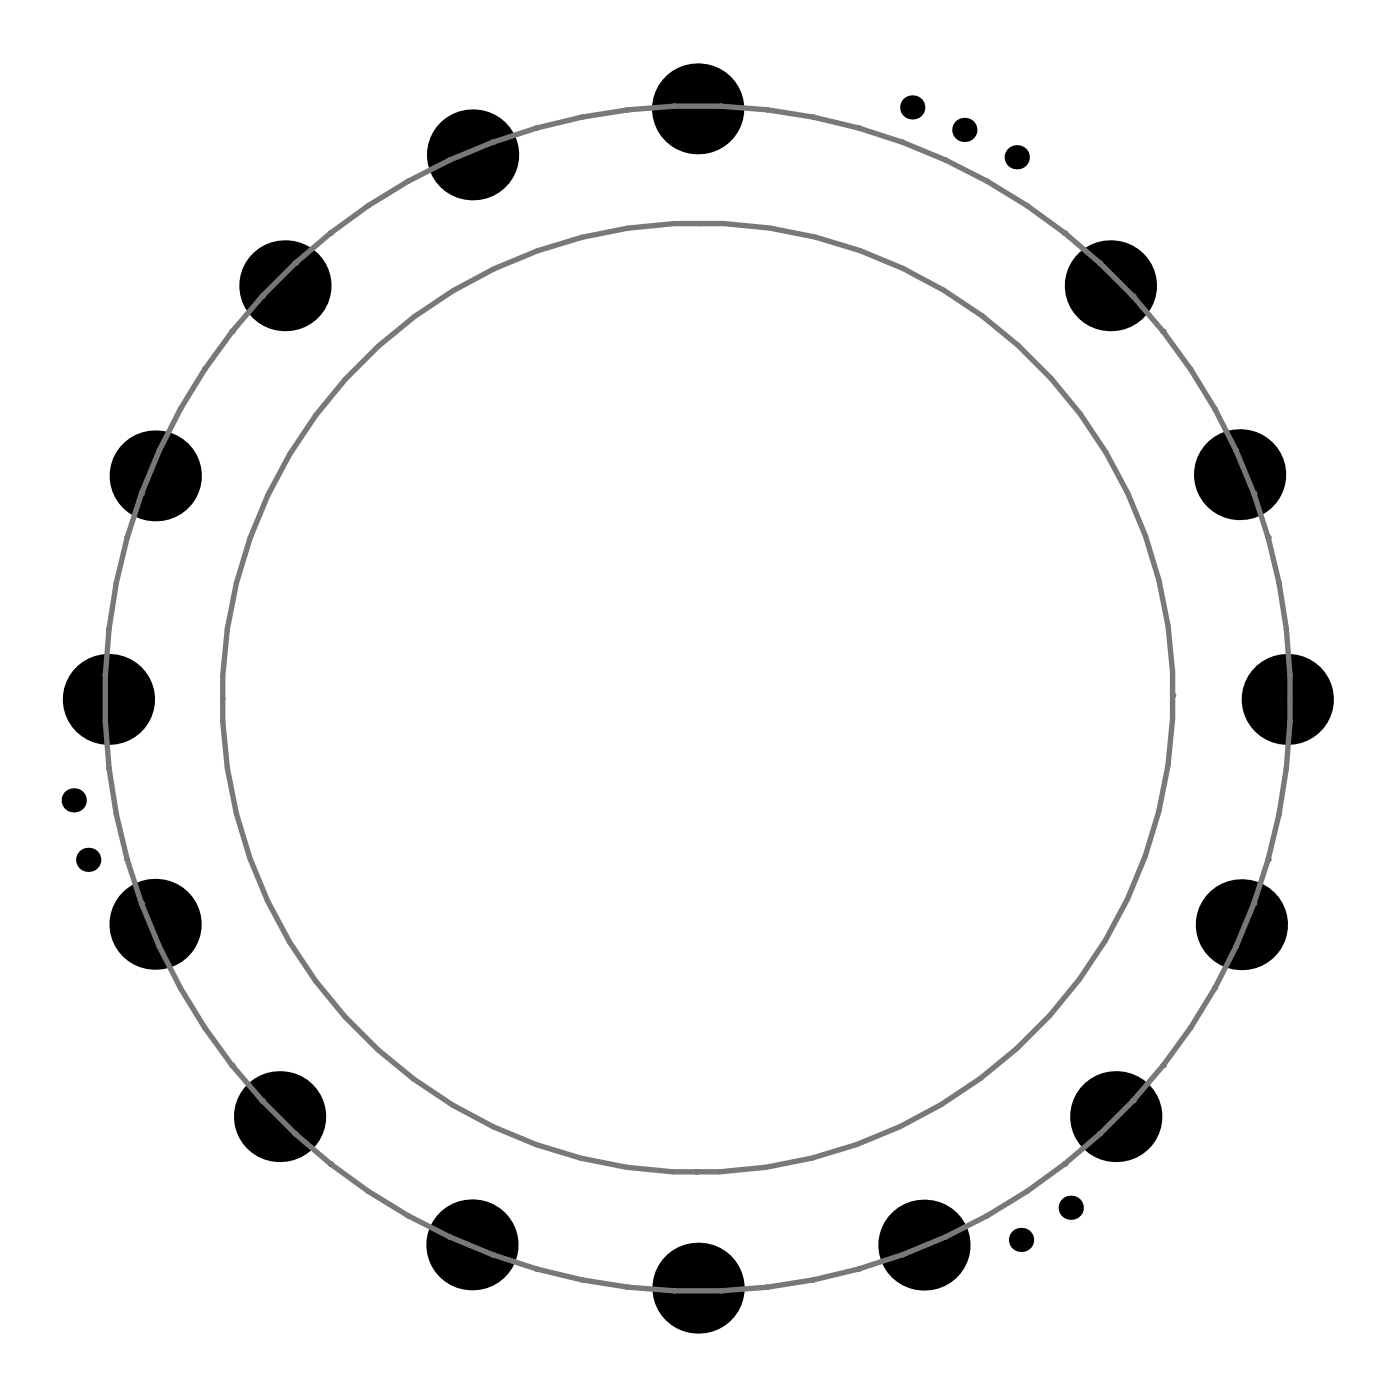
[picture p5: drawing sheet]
<svg xmlns="http://www.w3.org/2000/svg" width="43mm" height="43mm" viewBox="0 0 43 43" stroke-linecap="round" stroke-linejoin="round" font-family="sans-serif">
<g fill="#000">
<circle cx="4.8" cy="14.7" r="1.41"/>
<circle cx="8.8" cy="8.9" r="1.41"/>
<circle cx="14.6" cy="4.8" r="1.41"/>
<circle cx="21.6" cy="3.4" r="1.41"/>
<circle cx="28.3" cy="3.3" r=".38"/>
<circle cx="29.9" cy="4" r=".38"/>
<circle cx="31.5" cy="4.9" r=".38"/>
<circle cx="34.4" cy="8.9" r="1.41"/>
<circle cx="38.4" cy="14.7" r="1.41"/>
<circle cx="2.3" cy="24.8" r=".38"/>
<circle cx="2.7" cy="26.7" r=".38"/>
<circle cx="3.4" cy="21.7" r="1.41"/>
<circle cx="4.8" cy="28.6" r="1.41"/>
<circle cx="8.7" cy="34.6" r="1.41"/>
<circle cx="14.6" cy="38.6" r="1.41"/>
<circle cx="21.6" cy="39.9" r="1.41"/>
<circle cx="28.6" cy="38.6" r="1.41"/>
<circle cx="31.6" cy="38.4" r=".38"/>
<circle cx="33.2" cy="37.4" r=".38"/>
<circle cx="34.6" cy="34.6" r="1.41"/>
<circle cx="38.5" cy="28.7" r="1.41"/>
<circle cx="39.9" cy="21.7" r="1.41"/>
</g>
<g fill="none" stroke="#787878" stroke-width=".17">
<path d="M3.4 19.5h.1M3.4 19.5l-.1 1.4M3.6 18.1l-.2 1.4M3.6 18.1h.1M3.9 16.7l-.3 1.4M3.9 16.7h.1M4.4 15.3h.1M4.4 15.3l-.5 1.4M4.9 14l-.5 1.3M4.9 14h.1M5.6 12.7h.1M5.6 12.7l-.7 1.3"/>
<path d="M6.3 11.4l-.7 1.3M6.3 11.4h.1M7.2 10.3l-.8 1.1M7.2 10.3h.1M8.1 9.2l-.9 1.1M8.1 9.2h.1M9.2 8.2h.1M9.2 8.2l-1.1 1M10.2 7.2l-1 1M10.2 7.2h.1M10.3 7.2h-.1M11.4 6.4l-1.1 .8"/>
<path d="M12.6 5.6h.1M12.7 5.6l-1.3 .8M13.9 5l-1.2 .6M13.9 5h.1M15.3 4.4l-1.4 .6M15.3 4.4h.1M16.6 4h.1M16.6 4l-1.3 .4M18 3.6l-1.4 .4M18 3.6h.1M19.5 3.4l-1.5 .2M19.5 3.4h.1"/>
<path d="M20.9 3.3h1.4M20.9 3.3l-1.4 .1M20.9 3.3h.1M21.6 6.9h.1M21.7 6.9h.1M22.3 3.3h.1M22.3 3.3l1.5 .1M23.8 3.4h.1M23.8 3.4l1.4 .2M25.2 3.6h.1M25.2 3.6l1.4 .4M26.6 4h.1"/>
<path d="M26.6 4l1.4 .4M28 4.4h.1M28 4.4l1.3 .6M29.3 5h.1M29.3 5l1.3 .6M30.6 5.6h.1M30.6 5.6l1.2 .8M31.8 6.4h.1M31.8 6.4l1.2 .8M33 7.2h.1M33 7.2l1.1 1M34.1 8.2h.1"/>
<path d="M34.1 8.2l1 1M35.1 9.2h.1M35.1 9.2l.9 1.1M36 10.3h.1M36 10.3l.9 1.1M36.9 11.4h.1M36.9 11.4l.8 1.3M37.7 12.7h.1M37.7 12.7l.6 1.3M38.3 14h.1M38.3 14l.6 1.3M38.9 15.3h.1"/>
<path d="M38.9 15.3l.4 1.4M39.3 16.7h.1M39.3 16.7l.3 1.4M39.6 18.1h.1M39.6 18.1l.3 1.4M39.9 19.5h.1M39.9 19.5l.1 1.4M3.3 22.4h.1M3.3 20.9h.1M3.3 20.9v1.5M3.3 22.4l.1 1.4M3.4 23.8h.1"/>
<path d="M3.4 23.8l.2 1.4M3.6 25.2h.1M3.6 25.2l.3 1.4M3.9 26.6h.1M3.9 26.6l.5 1.4M4.4 28h.1M4.4 28l.5 1.3M4.9 29.3h.1M4.9 29.3l.7 1.3M5.6 30.6l.7 1.3M5.6 30.6h.1M6.3 31.9h.1"/>
<path d="M6.4 31.9l.8 1.1M6.9 21.6v.1M7.2 33h.1M7.2 33l.9 1.1M8.1 34.1h.1M8.1 34.1l1.1 1M9.2 35.1h.1M9.2 35.1l1 1M10.2 36.1h.1M10.3 36.1l2.3 1.6M12.6 37.7h.1M12.7 37.7l1.2 .6"/>
<path d="M13.9 38.3l1.4 .6M13.9 38.3h.1M15.3 38.9h.1M15.3 38.9l1.3 .4M16.6 39.3h.1M16.6 39.3l1.4 .4M18 39.7h.1M18 39.7l1.5 .2M19.5 39.9h.1M19.5 39.9l1.4 .1M21.6 36.3h.1M23.8 39.9l-1.5 .1"/>
<path d="M23.8 39.9h.1M25.2 39.7l-1.4 .2M25.2 39.7h.1M26.6 39.3l-1.4 .4M26.6 39.3h.1M28 38.9l-1.4 .4M28 38.9h.1M29.3 38.3l-1.3 .6M29.3 38.3h.1M30.6 37.7l-1.3 .6M30.6 37.7h.1M31.8 36.9l-1.2 .8"/>
<path d="M31.8 36.9h.1M33 36.1l-1.2 .8M33 36.1h.1M34.1 35.1l-1.1 1M34.1 35.1h.1M35.1 34.1l-1 1M35.1 34.1h.1M36 33h.1M36 33l-.9 1.1M36.3 21.5h.1M36.9 31.9l-.8 1.1M36.9 31.9h.1"/>
<path d="M37.7 30.6l-.8 1.3M37.7 30.6h.1M38.3 29.3h.1M38.3 29.3l-.6 1.3M38.9 28l-.6 1.3M38.9 28h.1M39.3 26.6h.1M39.3 26.6l-.4 1.4M39.6 25.2l-.3 1.4M39.6 25.2h.1M39.9 23.8l-.3 1.4M39.9 23.8h.1"/>
<path d="M40 20.9h.1M40 22.4h.1M40 20.9v1.5M40 22.4l-.1 1.4M20.9 40h1.4M20.9 40h.1M22.3 40h.1"/>
<circle cx="21.6" cy="21.6" r="14.7"/>
</g>
</svg>
